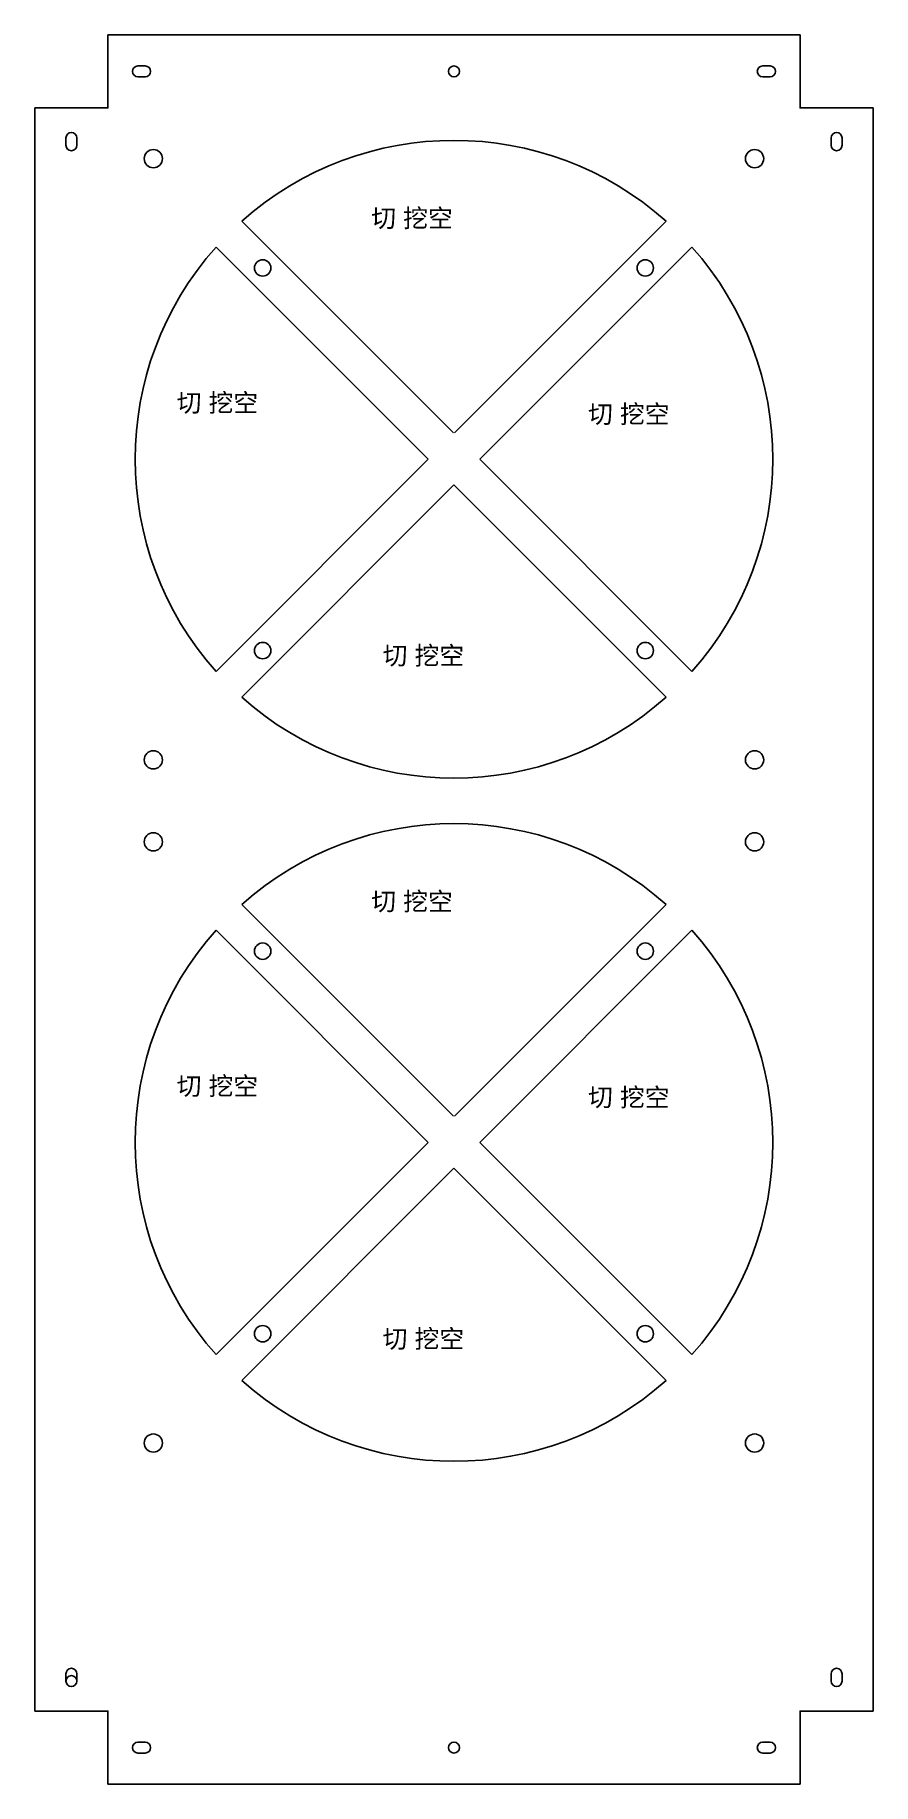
# Model space of a CAD drawing. Header units: inches. Extents: x 307 to 2671, y 391 to 2433.
# Drawn here: x 586.6 to 816.6, y 1953.1 to 2433.1 of the extents above; entities that cross this region are included whole.
import ezdxf

# ---------------------------------------------------------------- set-up
doc = ezdxf.new("R2010")
doc.units = ezdxf.units.IN
doc.header["$MEASUREMENT"] = 0
doc.styles.get("Standard").update_dxf_attribs({"font": 'Arial.ttf'})

msp = doc.modelspace()

# ---------------------------------------------------------------- linework, layer by layer
for p, q in [((796.63, 2433.06), (606.63, 2433.06)), ((586.63, 2413.06), (586.63, 1973.06)), ((816.63, 1973.06), (816.63, 2413.06)), ((643.4, 2381.94), (701.46, 2323.87)), ((701.8, 2323.87), (759.87, 2381.94)), ((694.56, 2316.63), (636.33, 2374.87)), ((766.94, 2374.87), (708.7, 2316.63)), ((636.33, 2258.4), (694.56, 2316.63)), ((708.7, 2316.63), (766.94, 2258.4)), ((701.63, 2309.56), (643.4, 2251.33)), ((759.87, 2251.33), (701.63, 2309.56)), ((643.4, 2194.44), (701.46, 2136.37)), ((701.8, 2136.37), (759.87, 2194.44)), ((694.56, 2129.13), (636.33, 2187.37)), ((766.94, 2187.37), (708.7, 2129.13)), ((636.33, 2070.9), (694.56, 2129.13)), ((708.7, 2129.13), (766.94, 2070.9)), ((701.63, 2122.06), (643.4, 2063.83)), ((759.87, 2063.83), (701.63, 2122.06)), ((606.63, 1953.06), (796.63, 1953.06))]:
    msp.add_line(p, q)
for points in [[(606.63, 2433.06), (606.63, 2413.06), (586.63, 2413.06)], [(796.63, 2433.06), (796.63, 2413.06), (816.63, 2413.06)], [(606.63, 1953.06), (606.63, 1973.06), (586.63, 1973.06)], [(796.63, 1953.06), (796.63, 1973.06), (816.63, 1973.06)]]:
    msp.add_lwpolyline(points)
for points in [[(614.88, 2421.56), (616.88, 2421.56, 1), (616.88, 2424.56), (614.88, 2424.56, 1), (614.88, 2421.56, -1)], [(786.38, 2421.56), (788.38, 2421.56, 1), (788.38, 2424.56), (786.38, 2424.56, 1), (786.38, 2421.56, -1)], [(595.13, 2404.81), (595.13, 2402.81, 1), (598.13, 2402.81), (598.13, 2404.81, 1), (595.13, 2404.81, -1)], [(805.13, 2404.81), (805.13, 2402.81, 1), (808.13, 2402.81), (808.13, 2404.81, 1), (805.13, 2404.81, -1)], [(595.13, 1983.31), (595.13, 1981.31, 1), (598.13, 1981.31), (598.13, 1983.31, 1), (595.13, 1983.31, -1)], [(805.13, 1983.31), (805.13, 1981.31, 1), (808.13, 1981.31), (808.13, 1983.31, 1), (805.13, 1983.31, -1)], [(614.88, 1961.56), (616.88, 1961.56, 1), (616.88, 1964.56), (614.88, 1964.56, 1), (614.88, 1961.56, -1)], [(786.38, 1961.56), (788.38, 1961.56, 1), (788.38, 1964.56), (786.38, 1964.56, 1), (786.38, 1961.56, -1)]]:
    msp.add_lwpolyline(points, format="xyb")
for centre, radius in [((701.63, 2423.06), 1.5), ((619.13, 2399.13), 2.5), ((784.13, 2399.13), 2.5), ((649.13, 2369.13), 2.25), ((754.13, 2369.13), 2.25), ((649.13, 2264.13), 2.25), ((754.13, 2264.13), 2.25), ((619.13, 2234.13), 2.5), ((784.13, 2234.13), 2.5), ((619.13, 2211.63), 2.5), ((784.13, 2211.63), 2.5), ((649.13, 2181.63), 2.25), ((754.13, 2181.63), 2.25), ((649.13, 2076.63), 2.25), ((754.13, 2076.63), 2.25), ((619.13, 2046.63), 2.5), ((784.13, 2046.63), 2.5), ((596.63, 1981.31), 1.5), ((701.63, 1963.06), 1.5)]:
    msp.add_circle(centre, radius)
for centre, start, end in [((701.63, 2316.63), 48.2758, 131.7242), ((701.63, 2316.63), 138.2758, 221.7242), ((701.63, 2316.63), 318.2758, 41.7242), ((701.63, 2316.63), 228.2758, 311.7242), ((701.63, 2129.13), 48.2758, 131.7242), ((701.63, 2129.13), 138.2758, 221.7242), ((701.63, 2129.13), 318.2758, 41.7242), ((701.63, 2129.13), 228.2758, 311.7242)]:
    msp.add_arc(centre, 87.5, start, end)

# ---------------------------------------------------------------- texts
at = {"char_height": 5, "attachment_point": 1}
for insert in [(678.91, 2385.29), (625.51, 2334.63), (738.41, 2331.53), (682.04, 2265.25), (678.91, 2197.79), (625.51, 2147.13), (738.41, 2144.03), (682.04, 2077.75)]:
    msp.add_mtext_dynamic_manual_height_columns('{\\fArial Unicode MS|b0|i0|c134|p0;切 挖空}', width=44.4474, gutter_width=1, heights=[11.05], dxfattribs=dict(at, insert=insert))

doc.saveas('drawing.dxf')
